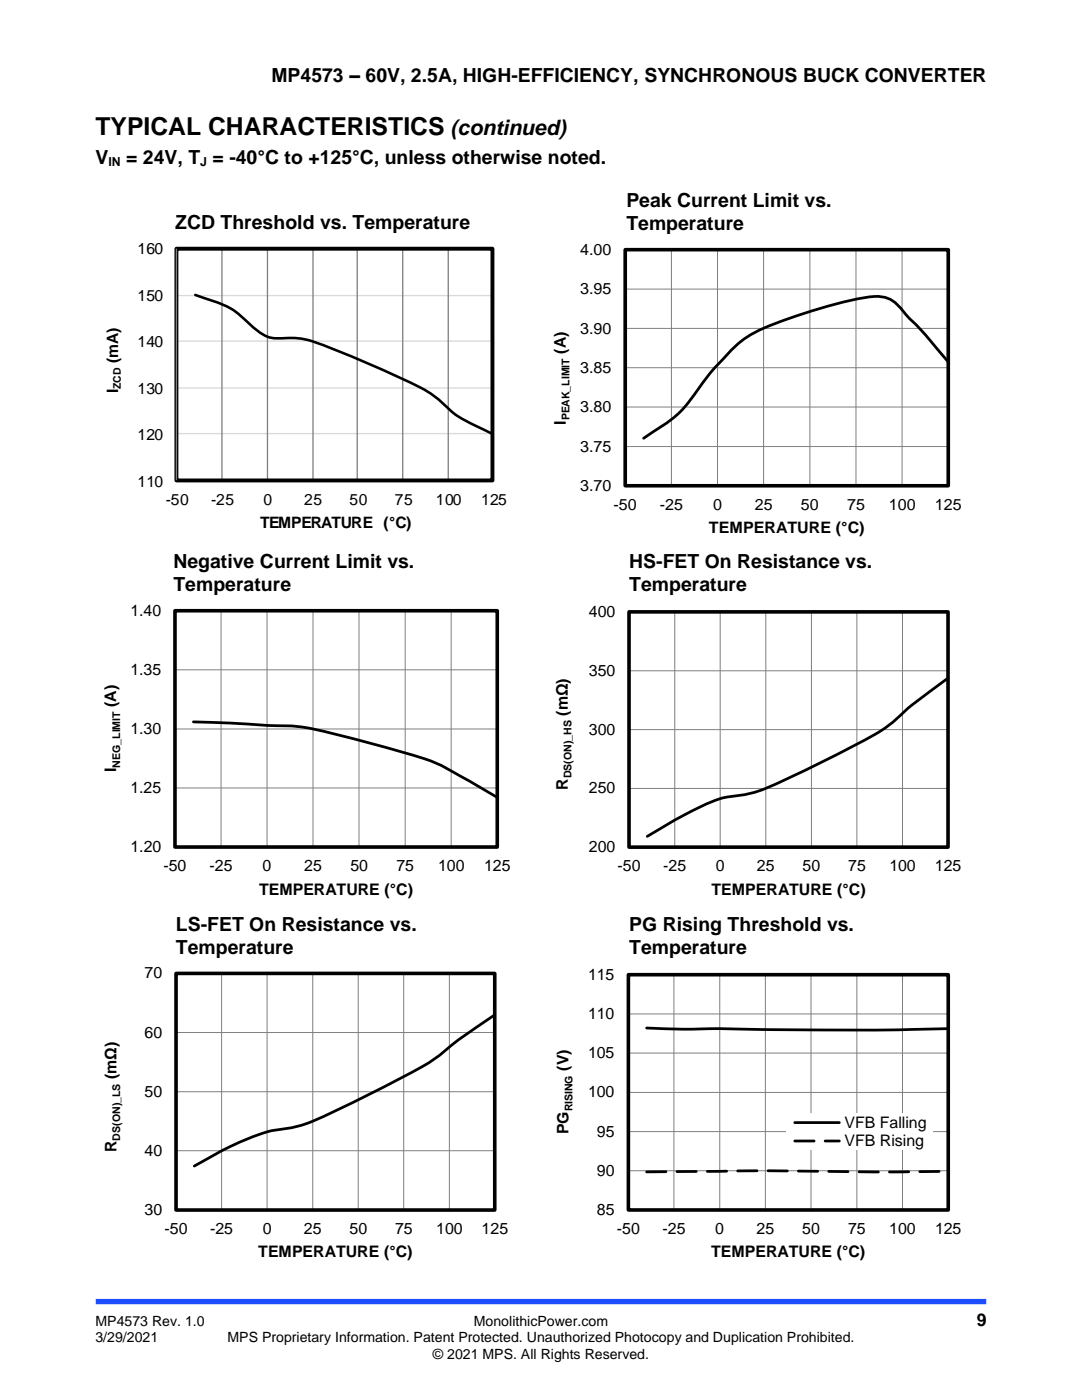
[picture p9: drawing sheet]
<svg xmlns="http://www.w3.org/2000/svg" width="216mm" height="279mm" viewBox="0 0 216 279" stroke-linecap="round" stroke-linejoin="round" font-family="sans-serif">
<defs><g id="words">
<text font-size="4.9" x="19" y="27">TYPICAL CHARACTERISTICS</text>
<text font-size="4.2" x="89.9" y="27">(continued)</text>
<g font-size="3.9">
<text x="54.2" y="16.3">MP4573 – 60V, 2.5A, HIGH-EFFICIENCY, SYNCHRONOUS BUCK CONVERTER</text>
<text x="19" y="32.7">V</text>
<text x="25.2" y="32.7">= 24V, T = -40°C to +125°C, unless otherwise noted.</text>
<text x="125" y="41.4">Peak Current Limit vs.</text>
<text x="35" y="45.6">ZCD Threshold vs. Temperature</text>
<text x="125" y="45.9">Temperature</text>
<text x="34.6" y="113.4">Negative Current Limit vs.</text>
<text x="125.6" y="113.4">HS-FET On Resistance vs.</text>
<text x="34.6" y="117.9">Temperature</text>
<text x="125.6" y="117.9">Temperature</text>
<text x="35.1" y="185.8">LS-FET On Resistance vs.</text>
<text x="125.6" y="185.8">PG Rising Threshold vs.</text>
<text x="35.1" y="190.3">Temperature</text>
<text x="125.6" y="190.3">Temperature</text>
</g>
<text font-size="3.5" x="194.9" y="264.5">9</text>
<g font-size="3.2">
<text x="115.8" y="58.7">3.95</text>
<text x="112.9" y="70.6" transform="rotate(-90 112.9 70.6)">(A)</text>
<text x="112.9" y="84.8" transform="rotate(-90 112.9 84.8)">I</text>
<text x="115.8" y="90.1">3.75</text>
<text x="26" y="122.9">1.40</text>
<text x="117.5" y="123.1">400</text>
<text x="26" y="134.7">1.35</text>
<text x="117.5" y="134.9">350</text>
<text x="23.2" y="141.1" transform="rotate(-90 23.2 141.1)">(A)</text>
<text x="113.3" y="142.8" transform="rotate(-90 113.3 142.8)">(mΩ)</text>
<text x="26" y="146.5">1.30</text>
<text x="117.5" y="146.6">300</text>
<text x="23.2" y="154.1" transform="rotate(-90 23.2 154.1)">I</text>
<text x="26" y="158.3">1.25</text>
<text x="113.3" y="157.6" transform="rotate(-90 113.3 157.6)">R</text>
<text x="117.5" y="158.4">250</text>
<text x="26" y="170.1">1.20</text>
<text x="32.6" y="173.9">-50</text>
<text x="41.8" y="173.9">-25</text>
<text x="52.4" y="173.9">0</text>
<text x="60.7" y="173.9">25</text>
<text x="69.9" y="173.9">50</text>
<text x="79.1" y="173.9">75</text>
<text x="87.4" y="173.9">100</text>
<text x="96.6" y="173.9">125</text>
<text x="117.5" y="170.1">200</text>
<text x="123.2" y="173.9">-50</text>
<text x="132.3" y="173.9">-25</text>
<text x="142.8" y="173.9">0</text>
<text x="151" y="173.9">25</text>
<text x="160.1" y="173.9">50</text>
<text x="169.2" y="173.9">75</text>
<text x="177.5" y="173.9">100</text>
<text x="186.6" y="173.9">125</text>
<text x="51.7" y="178.6">TEMPERATURE (°C)</text>
<text x="142" y="178.6">TEMPERATURE (°C)</text>
<text x="28.9" y="195.3">70</text>
<text x="117.3" y="195.5">115</text>
<text x="117.3" y="203.4">110</text>
<text x="28.9" y="207.1">60</text>
<text x="23.2" y="215.4" transform="rotate(-90 23.2 215.4)">(mΩ)</text>
<text x="113.5" y="213.6" transform="rotate(-90 113.5 213.6)">(V)</text>
<text x="117.3" y="211.2">105</text>
<text x="28.9" y="218.9">50</text>
<text x="117.3" y="219">100</text>
<text x="113.5" y="226.4" transform="rotate(-90 113.5 226.4)">PG</text>
<text x="119.1" y="226.9">95</text>
<text x="168.5" y="225.1">VFB Falling</text>
<text x="23.2" y="229.9" transform="rotate(-90 23.2 229.9)">R</text>
<text x="28.9" y="230.7">40</text>
<text x="168.5" y="228.7">VFB Rising</text>
<text x="119.1" y="234.7">90</text>
<text x="28.9" y="242.5">30</text>
<text x="119.1" y="242.5">85</text>
<text x="32.8" y="246.3">-50</text>
<text x="41.9" y="246.3">-25</text>
<text x="51.5" y="251">TEMPERATURE (°C)</text>
<text x="52.4" y="246.3">0</text>
<text x="60.6" y="246.3">25</text>
<text x="69.7" y="246.3">50</text>
<text x="78.8" y="246.3">75</text>
<text x="87" y="246.3">100</text>
<text x="96.1" y="246.3">125</text>
<text x="123.1" y="246.3">-50</text>
<text x="132.2" y="246.3">-25</text>
<text x="141.9" y="251">TEMPERATURE (°C)</text>
<text x="142.7" y="246.3">0</text>
<text x="151" y="246.3">25</text>
<text x="160.1" y="246.3">50</text>
<text x="169.2" y="246.3">75</text>
<text x="177.4" y="246.3">100</text>
<text x="186.6" y="246.3">125</text>
</g>
<g font-size="3.1">
<text x="27.4" y="50.8">160</text>
<text x="115.8" y="50.8">4.00</text>
<text x="27.4" y="60.1">150</text>
<text x="27.4" y="69.3">140</text>
<text x="115.8" y="66.6">3.90</text>
<text x="23.6" y="72.5" transform="rotate(-90 23.6 72.5)">(mA)</text>
<text x="115.8" y="74.4">3.85</text>
<text x="23.6" y="78.5" transform="rotate(-90 23.6 78.5)">I</text>
<text x="27.4" y="78.6">130</text>
<text x="115.8" y="82.3">3.80</text>
<text x="27.4" y="87.9">120</text>
<text x="27.4" y="97.1">110</text>
<text x="33.1" y="100.9">-50</text>
<text x="42.1" y="100.9">-25</text>
<text x="52.5" y="100.9">0</text>
<text x="60.7" y="100.9">25</text>
<text x="69.8" y="100.9">50</text>
<text x="78.8" y="100.9">75</text>
<text x="87" y="100.9">100</text>
<text x="96" y="100.9">125</text>
<text x="115.8" y="98">3.70</text>
<text x="122.4" y="101.7">-50</text>
<text x="131.7" y="101.7">-25</text>
<text x="142.3" y="101.7">0</text>
<text x="150.6" y="101.7">25</text>
<text x="159.8" y="101.7">50</text>
<text x="169" y="101.7">75</text>
<text x="177.4" y="101.7">100</text>
<text x="186.6" y="101.7">125</text>
<text x="51.9" y="105.4">TEMPERATURE (°C)</text>
<text x="141.5" y="106.4">TEMPERATURE (°C)</text>
</g>
<g font-size="2.8">
<text x="19" y="264.5">MP4573 Rev. 1.0</text>
<text x="19" y="267.9">3/29/2021</text>
<text x="45.4" y="267.9">MPS Proprietary Information. Patent Protected. Unauthorized Photocopy and Duplication Prohibited.</text>
<text x="94.6" y="264.5">MonolithicPower.com</text>
<text x="86.4" y="271.2">© 2021 MPS. All Rights Reserved.</text>
</g>
<g font-size="2.5">
<text x="21.6" y="33.1">IN</text>
<text x="40" y="33.1">J</text>
</g>
<g font-size="2.1">
<text x="24.1" y="77.7" transform="rotate(-90 24.1 77.7)">ZCD</text>
<text x="113.7" y="83.9" transform="rotate(-90 113.7 83.9)">PEAK_LIMIT</text>
<text x="24" y="153.2" transform="rotate(-90 24 153.2)">NEG_LIMIT</text>
<text x="114" y="155.4" transform="rotate(-90 114 155.4)">DS(ON)_HS</text>
<text x="114.2" y="221.8" transform="rotate(-90 114.2 221.8)">RISING</text>
<text x="24" y="227.6" transform="rotate(-90 24 227.6)">DS(ON)_LS</text>
</g>
</g></defs>
<path d="M19 259.8h177.8" fill="none" stroke="#1c4eff" stroke-width="1.1" stroke-linecap="butt"/>
<path d="M35.2 49.6h63.1M35.2 59h63.1M35.2 68.1h63.1M35.2 77.4h63.1M35.2 86.5h63.1" fill="none" stroke="#d9d9d9" stroke-width=".26"/>
<path d="M35.2 49.6v46.3M44.3 49.6v46.3M53.4 49.6v46.3M62.5 49.6v46.3M71.3 49.6v46.3M80.4 49.6v46.3M89.4 49.6v46.3M98.3 49.6v46.3" fill="none" stroke="#7f7f7f" stroke-width=".26"/>
<path d="M35.2 49.6h63.1v46.3h-63.1z" fill="none" stroke="#000" stroke-width=".78" stroke-linecap="butt"/>
<path d="M35.2 95.9h63.1" fill="none" stroke="#000" stroke-width=".26"/>
<path d="M39 58.9l.8 .3a23.2 23.2 0 0 1 7.8 3.4 25.3 25.3 0 0 0 5.8 4.6 12.4 12.4 0 0 0 4.6 .2 16.2 16.2 0 0 1 6.7 1.6l11.1 4.6a85.3 85.3 0 0 1 10.3 5l1.6 1.3a21.6 21.6 0 0 0 8.3 5.6l2.4 1.2" fill="none" stroke="#000" stroke-width=".52"/>
<g fill="none" stroke="#7f7f7f" stroke-width=".2">
<path d="M124.8 49.9h64.4v47.1M124.8 57.7h64.4M134 49.9v47.1M143.2 49.9v47.1M152.4 49.9v47.1M161.6 49.9v47.1M170.8 49.9v47.1M180 49.9v47.1M124.8 65.5h64.4M124.8 73.4h64.4M124.8 81.2h64.4M124.8 89.1h64.4"/>
<path d="M34.9 121.9h64.3v47.2M34.9 133.7h64.3M44.1 121.9v47.2M53.3 121.9v47.2M62.5 121.9v47.2M71.6 121.9v47.2M80.9 121.9v47.2M90 121.9v47.2M125.5 122.1h63.7v47M125.5 133.9h63.7M134.6 122.1v47M143.7 122.1v47"/>
<path d="M152.8 122.1v47M161.9 122.1v47M171 122.1v47M180.1 122.1v47M34.9 145.5h64.3M34.9 157.3h64.3M125.5 145.6h63.7M125.5 157.3h63.7M35.1 194.2h63.6v47.3M44.2 194.2v47.3M53.3 194.2v47.3M62.4 194.2v47.3"/>
<path d="M71.5 194.2v47.3M80.6 194.2v47.3M89.7 194.2v47.3M125.4 194.5h63.8v47M134.5 194.5v47M143.6 194.5v47M152.7 194.5v47M161.8 194.5v47M171 194.5v47M180.1 194.5v47M35.1 206.1h63.6M35.1 217.9h63.6"/>
<path d="M125.4 202.4h63.8M125.4 210.2h63.8M125.4 218h63.8M35.1 229.7h63.6M125.4 225.8h63.8M125.4 233.6h63.8"/>
</g>
<path d="M124.8 49.8h64.4v47.1h-64.4zM34.9 121.9h64.3v47.1h-64.3zM125.5 122.1h63.7v47h-63.7zM35.1 194.3h63.6v47.2h-63.6zM125.4 194.5h63.8v47h-63.8z" fill="none" stroke="#000" stroke-width=".72" stroke-linecap="butt"/>
<path d="M124.8 49.9v47.1h64.4M34.9 121.9v47.2h64.3M125.5 122.1v47h63.7M35.1 194.2v47.3h63.6M125.4 194.5v47h63.8" fill="none" stroke="#000" stroke-width=".25"/>
<path d="M189.2 72.2l-2.7-3.1a49.4 49.4 0 0 0-5.3-5.8l-1.1-1.3a6.2 6.2 0 0 0-6.7-2.7 99.9 99.9 0 0 0-22.3 6.8 21.6 21.6 0 0 0-7.2 6 74.3 74.3 0 0 0-6.8 8.5 28.8 28.8 0 0 1-7.9 6.3l-.8 .6M189.2 135.3a107.6 107.6 0 0 0-11.6 9.3 106.9 106.9 0 0 1-14.6 8l-1.7 .8a89 89 0 0 1-10.9 4.8l-1 .2a31.9 31.9 0 0 0-7.4 1.6 98.2 98.2 0 0 0-12.8 6.9M38.6 144.1l7.3 .2 8.1 .5a37.7 37.7 0 0 1 12.3 1.6l11.5 3a48.1 48.1 0 0 1 12.2 4.4l9.2 5.3M98.7 202.5a101.7 101.7 0 0 0-11.6 8.5 172.3 172.3 0 0 1-17.8 9.6 49.9 49.9 0 0 1-11.3 4.5 35.4 35.4 0 0 0-13.6 4.5l-5.6 3.1M129 205.2a191.6 191.6 0 0 0 16.1 .1l7.6 .2 21.9 .1 14.6-.3" fill="none" stroke="#000" stroke-width=".55"/>
<path d="M129 233.9l22.4-.3 24.4 .3 13.4-.1" fill="none" stroke="#000" stroke-width=".55" stroke-dasharray="3.8 2.2"/>
<path d="M156.9 222.2h29.3v7.3h-29.3z" fill-rule="evenodd" fill="#fff"/>
<path d="M158.6 224h8.9" fill="none" stroke="#000" stroke-width=".55"/>
<path d="M158.6 227.7h8.9" fill="none" stroke="#000" stroke-width=".55" stroke-dasharray="3.8 2.2"/>
<use href="#words"/>
</svg>
